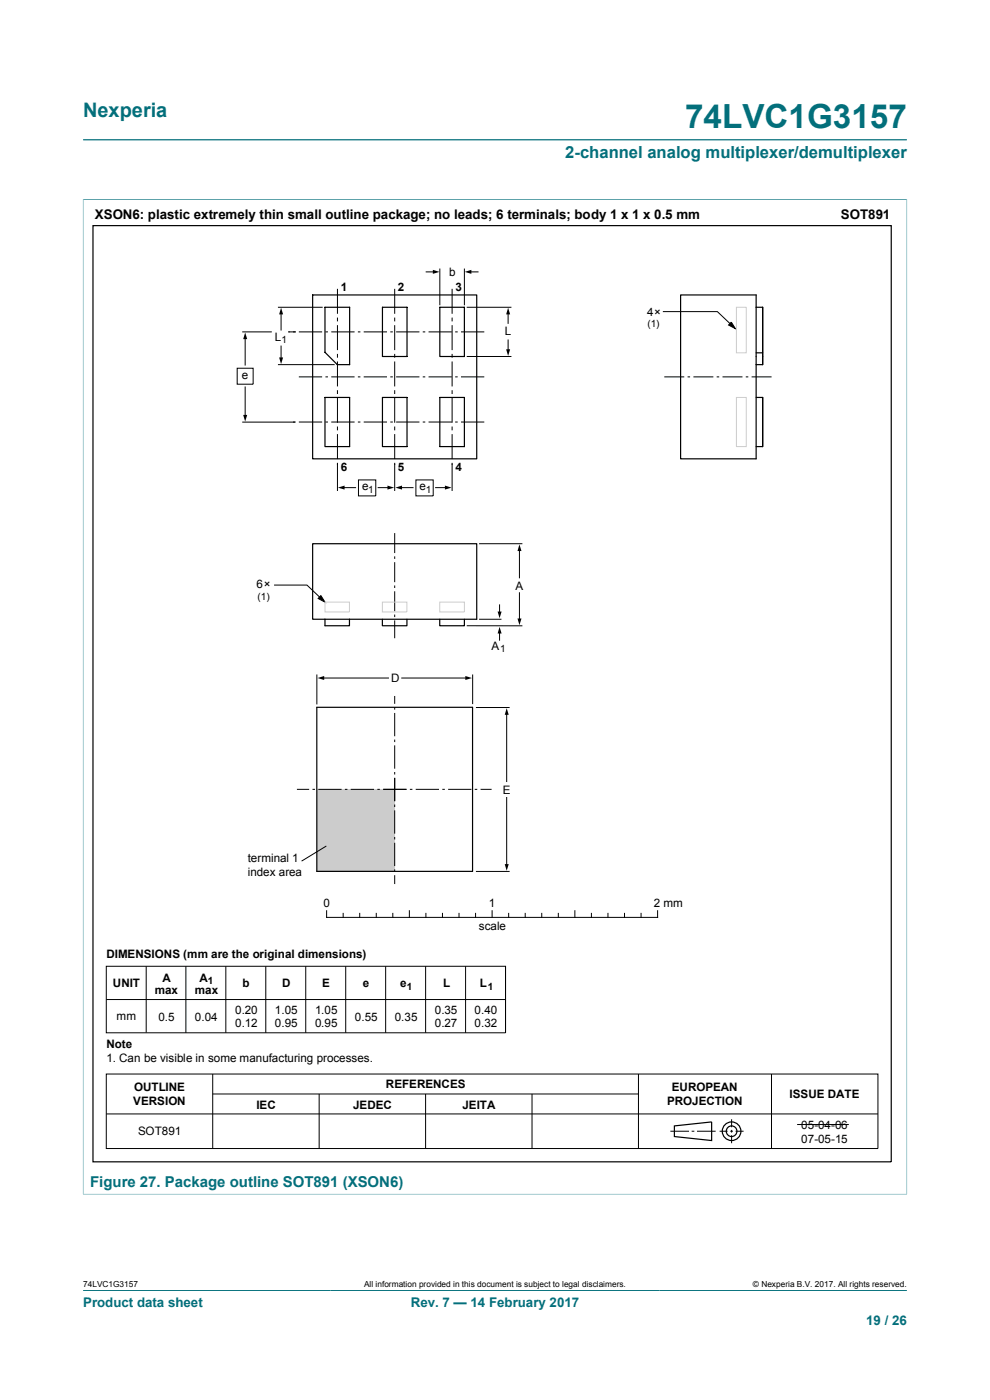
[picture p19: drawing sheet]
<svg xmlns="http://www.w3.org/2000/svg" width="210mm" height="297mm" viewBox="0 0 210 297" stroke-linecap="round" stroke-linejoin="round" font-family="sans-serif">
<defs><g id="words">
<text font-size="7.1" fill="#036f7b" x="145.3" y="27.2">74LVC1G3157</text>
<text font-size="4.2" fill="#036f7b" x="17.6" y="24.8">Nexperia</text>
<text font-size="3.5" fill="#036f7b" x="119.9" y="33.5">2-channel analog multiplexer/demultiplexer</text>
<text font-size="3.2" fill="#036f7b" x="19.1" y="251.8">Figure 27. Package outline SOT891 (XSON6)</text>
<g font-size="2.8">
<text x="20.1" y="46.4">XSON6: plastic extremely thin small outline package; no leads; 6 terminals; body 1 x 1 x 0.5 mm</text>
<text x="178.4" y="46.4">SOT891</text>
</g>
<g font-size="2.8" fill="#036f7b">
<text x="17.6" y="277.3">Product data sheet</text>
<text x="87.1" y="277.3">Rev. 7 — 14 February 2017</text>
<text x="183.7" y="281">19 / 26</text>
</g>
<g font-size="2.5">
<text x="95.3" y="58.5">b</text>
<text x="72.3" y="61.7">1</text>
<text x="84.4" y="61.7">2</text>
<text x="96.6" y="61.7">3</text>
<text x="107.1" y="71.1">L</text>
<text x="137.2" y="67">4×</text>
<text x="58.3" y="72.3">L</text>
<text x="51.3" y="80.5">e</text>
<text x="72.3" y="99.9">6</text>
<text x="84.4" y="99.9">5</text>
<text x="96.6" y="99.9">4</text>
<text x="76.8" y="104">e</text>
<text x="89" y="104">e</text>
<text x="54.4" y="124.7">6×</text>
<text x="109.4" y="125.2">A</text>
<text x="104.3" y="137.8">A</text>
<text x="83" y="144.7">D</text>
<text x="106.6" y="168.4">E</text>
<text x="52.5" y="182.8">terminal 1</text>
<text x="52.5" y="185.8">index area</text>
<text x="68.6" y="192.5">0</text>
<text x="101.6" y="197.3">scale</text>
<text x="103.7" y="192.5">1</text>
<text x="138.7" y="192.5">2 mm</text>
<text x="22.6" y="203.3">DIMENSIONS (mm are the original dimensions)</text>
<text x="23.9" y="209.4">UNIT</text>
<text x="34.4" y="208.4">A</text>
<text x="42.3" y="208.4">A</text>
<text x="51.5" y="209.4">b</text>
<text x="59.8" y="209.4">D</text>
<text x="68.3" y="209.4">E</text>
<text x="77" y="209.4">e</text>
<text x="84.9" y="209.4">e</text>
<text x="94" y="209.4">L</text>
<text x="101.8" y="209.4">L</text>
<text x="32.9" y="210.8">max</text>
<text x="41.4" y="210.8">max</text>
<text x="49.9" y="215.1">0.20</text>
<text x="58.3" y="215.1">1.05</text>
<text x="66.8" y="215.1">1.05</text>
<text x="92.2" y="215.1">0.35</text>
<text x="100.7" y="215.1">0.40</text>
<text x="24.7" y="216.4">mm</text>
<text x="33.6" y="216.6">0.5</text>
<text x="41.4" y="216.6">0.04</text>
<text x="49.9" y="218">0.12</text>
<text x="58.3" y="218">0.95</text>
<text x="66.8" y="218">0.95</text>
<text x="75.3" y="216.6">0.55</text>
<text x="83.8" y="216.6">0.35</text>
<text x="92.2" y="218">0.27</text>
<text x="100.7" y="218">0.32</text>
<text x="22.6" y="222.3">Note</text>
<text x="22.6" y="225.3">1. Can be visible in some manufacturing processes.</text>
<text x="28.5" y="231.5">OUTLINE</text>
<text x="81.9" y="230.9">REFERENCES</text>
<text x="142.5" y="231.5">EUROPEAN</text>
<text x="167.5" y="232.9">ISSUE DATE</text>
<text x="28.3" y="234.5">VERSION</text>
<text x="54.4" y="235.2">IEC</text>
<text x="74.9" y="235.2">JEDEC</text>
<text x="98.1" y="235.2">JEITA</text>
<text x="141.5" y="234.5">PROJECTION</text>
<text x="169.9" y="239.4">05-04-06</text>
<text x="29.3" y="240.8">SOT891</text>
<text x="169.9" y="242.4">07-05-15</text>
</g>
<g font-size="2.1">
<text x="137.4" y="69.4">(1)</text>
<text x="59.7" y="72.8">1</text>
<text x="78.1" y="104.5">1</text>
<text x="90.3" y="104.5">1</text>
<text x="54.6" y="127.2">(1)</text>
<text x="106.1" y="138.3">1</text>
<text x="44.1" y="208.8">1</text>
<text x="86.3" y="210">1</text>
<text x="103.5" y="210">1</text>
</g>
<g font-size="1.8">
<text x="17.6" y="273.1">74LVC1G3157</text>
<text x="77.2" y="273.1">All information provided in this document is subject to legal disclaimers.</text>
<text x="159.7" y="273.1">© Nexperia B.V. 2017. All rights reserved.</text>
</g>
</g></defs>
<path d="M17.6 29.7h174.8M17.6 42.3h174.8M17.6 42.3v211.1M192.4 42.3v211.1M17.6 253.3h174.8M17.6 273.8h174.8" fill="none" stroke="#036f7b" stroke-width=".21"/>
<path d="M67.2 167.4h16.5v17.5h-16.5z" fill="#ccc"/>
<g fill="none" stroke="#000" stroke-width=".21">
<path d="M90.4 57.7h1.7M93.3 57v7.8M98.5 57v7.8M99.7 57.7h1.7M50.3 78.1h3.4v3.4h-3.4zM51.4 70.4h6.3M52 71.7v5.7M59 65.2h9.4M59 77.4h12M59.6 66.4v3.6M59.6 73.4v2.7M61.1 70.4h1.6"/>
<path d="M63.4 80h4.9M63.4 70.4h4.9M69 80h.6M69 70.4h.6M70.3 80h4.9M70.3 70.4h4.9M71.6 61.3v5.3M71.6 67.4v.8M71.6 69v5.3M71.6 75.1v.8M71.6 76.7v5.3M75.9 80h.5"/>
<path d="M75.9 70.4h.5M77.2 80h4.9M77.2 70.4h4.9M82.8 80h.5M82.8 70.4h.5M83.7 61.3v5.3M83.7 67.4v.8M83.7 69v5.3M83.7 75.1v.8M83.7 76.7v5.3M84 80h5M84 70.4h5"/>
<path d="M89.7 80h.5M89.7 70.4h.5M90.9 80h4.9M90.9 70.4h4.9M95.9 61.3v5.3M95.9 67.4v.8M95.9 69v5.3M95.9 75.1v.8M95.9 76.7v5.3M96.6 80h.5M96.6 70.4h.5M97.8 80h4.9"/>
<path d="M97.8 70.4h4.9M99 75.6h9.5M99 65.2h9.5M107.8 66.4v2.2M107.8 72.1v2.3M140.6 66.1h11.6l3.2 3.1M140.9 80h4.2M145.9 80h.5M147.1 80h4.2M152 80h.6M153.3 80h4.2M155.1 68.3l.9 1.4-1.5-.7z"/>
<path d="M158.2 80h.5M159.4 80h4.3M51.4 89.5h11.2M52 82.1v6.2M62.2 89.5h.5M63.4 89.5h4.9M69 89.5h.6M70.3 89.5h4.9M71.6 82.8v.8M71.6 84.4v5.3M71.6 90.5v.8M71.6 92.1v5.3"/>
<path d="M71.6 98.2v6M75.9 89.5h.5M77.2 89.5h4.9M82.8 89.5h.5M83.7 82.8v.8M83.7 84.4v5.3M83.7 90.5v.8M83.7 92.1v5.3M83.7 98.2v6M84 89.5h5M89.7 89.5h.5M90.9 89.5h4.9"/>
<path d="M95.9 82.8v.8M95.9 84.4v5.3M95.9 90.5v.8M95.9 92.1v5.3M95.9 98.2v6M96.6 89.5h.5M97.8 89.5h4.9M72.8 103.4h2.6M76 101.8h3.7v3.4h-3.7zM80.2 103.4h2.3M83.7 113.1v4.2M83.7 118v.6"/>
<path d="M83.7 119.3v4.2M85 103.4h2.6M88.2 101.8h3.7v3.4h-3.7zM92.4 103.4h2.3M101.6 115.3h9.2M110.2 116.6v6M58.1 124.1h7l3.2 3.1M68.1 126.3l.8 1.4-1.4-.7zM83.7 124.2v.5M83.7 125.4v4.3M83.7 130.4v.5M83.7 131.6v3.8"/>
<path d="M99 132.7l11.8 .1M101.6 131.4h4.8M106 128.3v1.7M106 134.1v1.7M110.2 125.8v5.7M67.2 143.1v6.3M68.5 143.8h13.9M83.7 147.6v1.7M83.7 150v.5M83.7 151.3v4.9M83.7 156.9v.5M83.7 158.1v5"/>
<path d="M85.2 143.8h13.8M100.3 143.1v6.3M101 150.1h7.1M107.5 151.4v14.4M63 167.5h2.6M66.3 167.5h.5M67.5 167.5h5M69.2 179.5l-5.2 3.2M73.2 167.5h.5M74.4 167.5h4.9M80 167.5h.6M81.3 167.5h4.9"/>
<path d="M83.7 163.8v.5M83.7 165v5M83.7 170.7v.5M83.7 171.9v5M83.7 177.6v.5M83.7 178.8v4.9M86.9 167.5h.6M88.2 167.5h4.9M93.8 167.5h.6M95.1 167.5h4.9M100.7 167.5h.5M101.9 167.5h2.4"/>
<path d="M107.5 169.2v14.4M69.3 193.2v1.4h70.2v-1.4M72.8 193.8v.8M76.3 193.8v.8M79.8 193.8v.8M83.3 193.8v.8M83.7 184.4v.6M83.7 185.7v1.8M86.8 193.2v1.4M90.3 193.8v.8M93.9 193.8v.8M97.4 193.8v.8"/>
<path d="M100.9 193.8v.8M101 184.9h7.1M104.4 193.2v1.4M107.9 193.8v.8M111.4 193.8v.8M114.9 193.8v.8M118.4 193.8v.8M121.9 193.2v1.4M125.5 193.8v.8M129 193.8v.8M132.5 193.8v.8M136 193.8v.8"/>
<path d="M22.5 205h84.7v14.1h-84.7zM22.5 212h84.7M31 205v14M39.4 205v14.1M47.9 205v14.1M56.4 205v14.1M64.9 205v14.1M73.3 205v14.1M81.8 205v14.1M90.3 205v14.1M98.8 205v14.1M107.2 205v14.1"/>
<path d="M22.5 227.8h163.7v15.9h-163.7zM22.5 236.3h163.7M45.1 227.8v15.9M45.1 232.1h90.3M67.7 232.1v11.6M90.3 232.1v11.6M112.9 232.1v11.6M135.4 227.8v15.9M142.2 240h4M146.7 240h.6M147.8 240h4M152.6 240h1.7"/>
<path d="M154.9 240h.6M155.2 237.4v1.7M155.2 239.7v.6M156 240h1.7M163.7 227.8v15.9M169.1 238.6h10.9M155.2 240.8v1.7"/>
</g>
<g fill="none" stroke="#000" stroke-width=".25">
<path d="M19.7 47.9h169.4v198.6h-169.4zM66.3 62.6h34.8v34.7h-34.8zM68.9 65.2h5.3v12.2h-2.7l-2.6-2.7zM81.1 65.2h5.2v10.4h-5.2zM93.3 65.2h5.2v10.4h-5.2zM144.4 62.6h16v34.7h-16zM160.4 65.2h1.4M160.4 77.4h1.4M160.4 74.8h1.4M161.8 75.6v-10.4v10.4M161.8 77.4v-1.8v1.8M68.9 84.3h5.3v10.4h-5.3z"/>
<path d="M81.1 84.3h5.2v10.4h-5.2zM93.3 84.3h5.2v10.4h-5.2zM160.4 84.3h1.4M160.4 94.7h1.4M161.8 94.7v-10.4v10.4M66.3 115.3h34.8v16.1h-34.8zM68.9 131.4v1.3h5.2v-1.3M81.1 131.4v1.3h5.2v-1.3M93.3 131.4v1.3h5.2v-1.3M67.2 150.1h33v34.8h-33zM143.1 238.9l7.9-.9v4l-7.9-.9z"/>
<circle cx="155.2" cy="240" r="1.13"/>
<circle cx="155.2" cy="240" r="1.98"/>
</g>
<g fill="#000">
<path d="M91.8 57.2l1.4 .5-1.4 .4zM98.6 57.7l1.4-.5v.9zM52 70.5l.4 1.4h-.8zM59.6 65.3l.5 1.4h-.9zM59.2 75.8h.9l-.5 1.4zM107.8 65.3l.4 1.4h-.8zM107.4 74.1h.8l-.4 1.4zM155.1 68.3l.9 1.4-1.5-.7zM51.6 88h.8l-.4 1.4zM71.7 103.4l1.4-.4v.9zM82.2 103l1.4 .4-1.4 .5zM83.9 103.4l1.4-.4v.9z"/>
<path d="M94.4 103l1.4 .4-1.4 .5zM110.2 115.5l.4 1.4h-.8zM68.1 126.3l.8 1.4-1.4-.7zM106 133l.4 1.4h-.8zM105.6 129.7h.8l-.4 1.4zM109.8 131.2h.8l-.4 1.4zM67.4 143.8l1.4-.4v.9zM98.7 143.4l1.4 .4-1.4 .5zM107.5 150.2l.4 1.4h-.8zM107.1 183.3h.8l-.4 1.4z"/>
</g>
<path d="M156.2 65.2h2.1v9.6h-2.1zM156.2 84.3h2.1v10.4h-2.1zM68.9 127.7h5.2v2.1h-5.2zM81.1 127.7h5.2v2.1h-5.2zM93.3 127.7h5.2v2.1h-5.2z" fill="none" stroke="#ccc" stroke-width=".21"/>
<use href="#words"/>
</svg>
